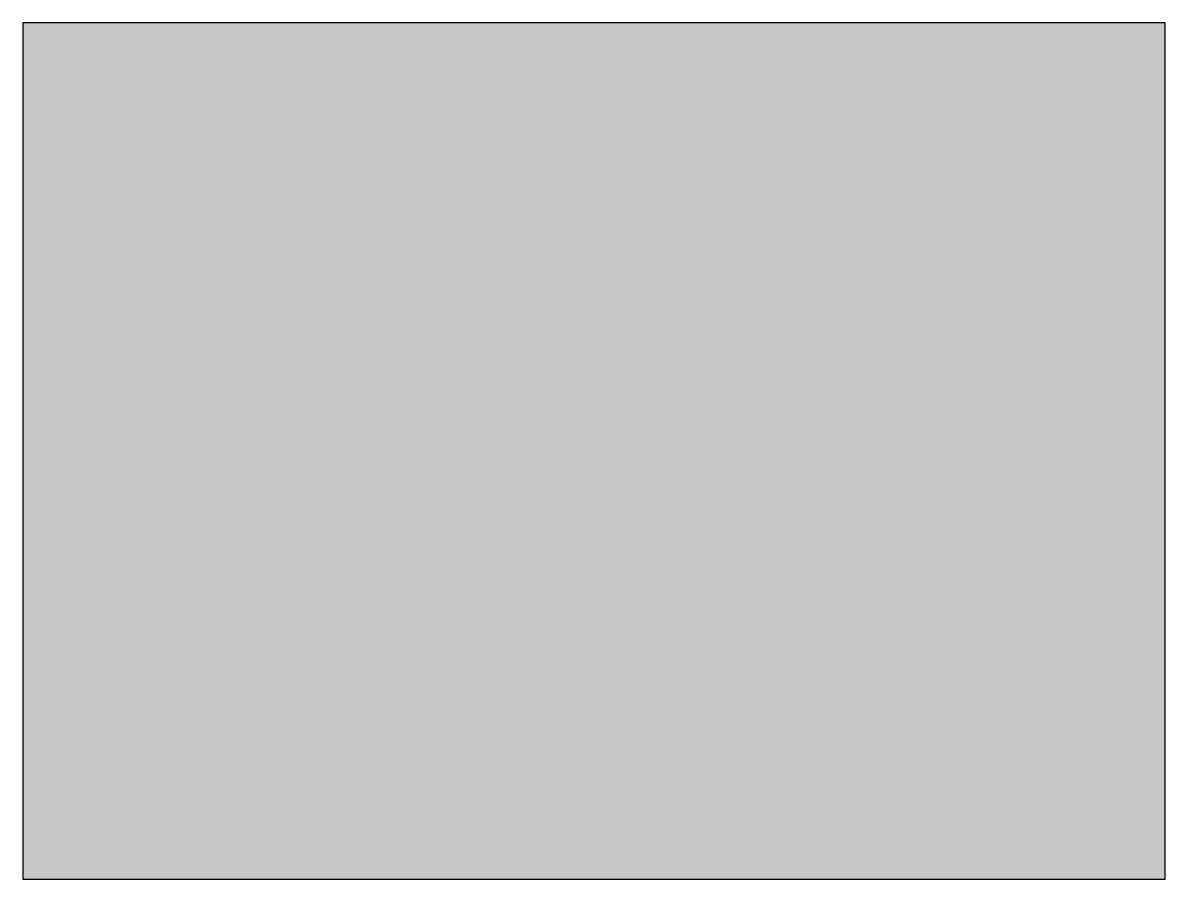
# Model space of a CAD drawing. Extents: x 0 to 80, y 0 to 60.
import ezdxf

# ---------------------------------------------------------------- set-up
doc = ezdxf.new("R2010")
doc.units = 0

msp = doc.modelspace()

# ---------------------------------------------------------------- linework, layer by layer
msp.add_polyline3d([(0, 0, 0), (80, 0, 0), (80, 60, 0), (0, 60, 0)], close=True)
at = {"color": 180}
msp.add_solid([(0, 0), (80, 0), (0, 60), (80, 60)], dxfattribs=at)

doc.saveas('drawing.dxf')
